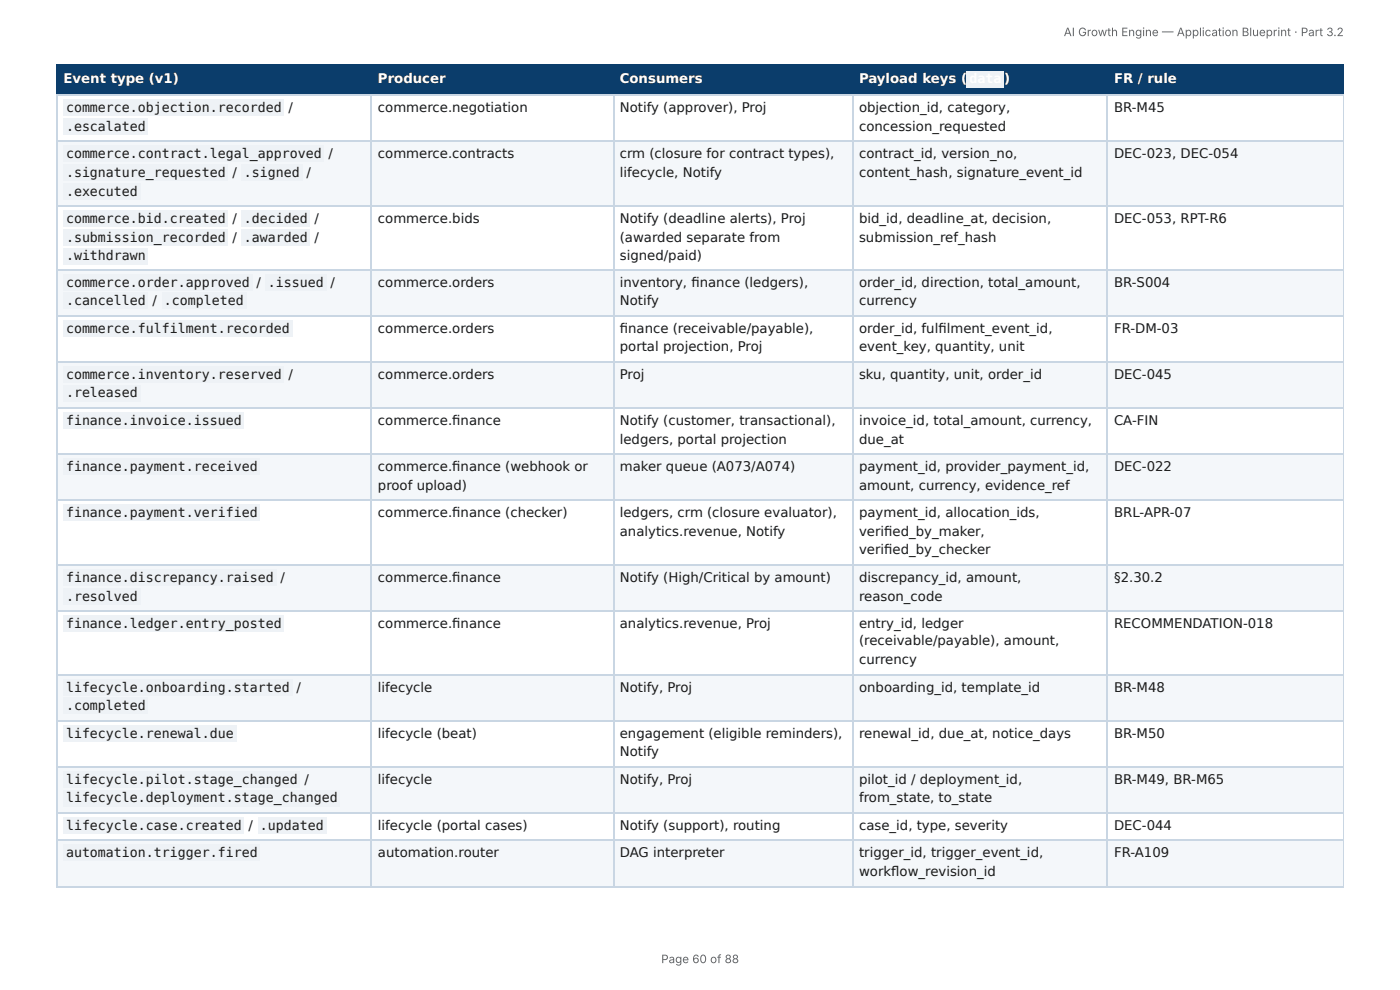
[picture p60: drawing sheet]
<svg xmlns="http://www.w3.org/2000/svg" width="297mm" height="210mm" viewBox="0 0 297 210" stroke-linecap="round" stroke-linejoin="round" font-family="sans-serif">
<defs><g id="words">
<g font-size="2.8" fill="#fff">
<text x="13.5" y="17.7">Event type (v1)</text>
<text x="80.3" y="17.7">Producer</text>
<text x="131.6" y="17.7">Consumers</text>
<text x="182.5" y="17.7">Payload keys (</text>
<text x="213.3" y="17.7">)</text>
<text x="236.6" y="17.7">FR / rule</text>
</g>
<g font-size="2.8" fill="#1a1a1a">
<text x="14" y="23.8">commerce.objection.recorded</text>
<text x="61.3" y="23.8">/</text>
<text x="80.3" y="23.8">commerce.negotiation</text>
<text x="131.6" y="23.8">Notify (approver), Proj</text>
<text x="182.5" y="23.8">objection_id, category,</text>
<text x="236.6" y="23.8">BR-M45</text>
<text x="14" y="27.8">.escalated</text>
<text x="182.5" y="27.8">concession_requested</text>
<text x="14" y="33.6">commerce.contract.legal_approved</text>
<text x="69.8" y="33.6">/</text>
<text x="80.3" y="33.6">commerce.contracts</text>
<text x="131.6" y="33.6">crm (closure for contract types),</text>
<text x="182.5" y="33.6">contract_id, version_no,</text>
<text x="236.6" y="33.6">DEC-023, DEC-054</text>
<text x="14" y="37.6">.signature_requested</text>
<text x="14" y="41.5">.executed</text>
<text x="49.4" y="37.6">/</text>
<text x="51.8" y="37.6">.signed</text>
<text x="65.1" y="37.6">/</text>
<text x="131.6" y="37.6">lifecycle, Notify</text>
<text x="182.5" y="37.6">content_hash, signature_event_id</text>
<text x="14" y="47.4">commerce.bid.created</text>
<text x="49.4" y="47.4">/</text>
<text x="51.8" y="47.4">.decided</text>
<text x="66.8" y="47.4">/</text>
<text x="80.3" y="47.4">commerce.bids</text>
<text x="131.6" y="47.4">Notify (deadline alerts), Proj</text>
<text x="182.5" y="47.4">bid_id, deadline_at, decision,</text>
<text x="236.6" y="47.4">DEC-053, RPT-R6</text>
<text x="14" y="51.3">.submission_recorded</text>
<text x="49.4" y="51.3">/</text>
<text x="51.8" y="51.3">.awarded</text>
<text x="66.8" y="51.3">/</text>
<text x="131.6" y="51.3">(awarded separate from</text>
<text x="182.5" y="51.3">submission_ref_hash</text>
<text x="14" y="55.3">.withdrawn</text>
<text x="131.6" y="55.3">signed/paid)</text>
<text x="14" y="60.9">commerce.order.approved</text>
<text x="14" y="64.8">.cancelled</text>
<text x="32.4" y="64.8">/</text>
<text x="34.8" y="64.8">.completed</text>
<text x="54.5" y="60.9">/</text>
<text x="56.9" y="60.9">.issued</text>
<text x="70.2" y="60.9">/</text>
<text x="80.3" y="60.9">commerce.orders</text>
<text x="131.6" y="60.9">inventory, fi nance (ledgers),</text>
<text x="131.6" y="64.8">Notify</text>
<text x="182.5" y="60.9">order_id, direction, total_amount,</text>
<text x="182.5" y="64.8">currency</text>
<text x="236.6" y="60.9">BR-S004</text>
<text x="14" y="70.6">commerce.fulfilment.recorded</text>
<text x="80.3" y="70.6">commerce.orders</text>
<text x="131.6" y="70.6">fi nance (receivable/payable),</text>
<text x="182.5" y="70.6">order_id, fulfi lment_event_id,</text>
<text x="236.6" y="70.6">FR-DM-03</text>
<text x="131.6" y="74.6">portal projection, Proj</text>
<text x="182.5" y="74.6">event_key, quantity, unit</text>
<text x="14" y="80.4">commerce.inventory.reserved</text>
<text x="61.3" y="80.4">/</text>
<text x="80.3" y="80.4">commerce.orders</text>
<text x="131.6" y="80.4">Proj</text>
<text x="182.5" y="80.4">sku, quantity, unit, order_id</text>
<text x="236.6" y="80.4">DEC-045</text>
<text x="14" y="84.4">.released</text>
<text x="14" y="90.2">finance.invoice.issued</text>
<text x="80.3" y="90.2">commerce.fi nance</text>
<text x="131.6" y="90.2">Notify (customer, transactional),</text>
<text x="131.6" y="94.2">ledgers, portal projection</text>
<text x="182.5" y="90.2">invoice_id, total_amount, currency,</text>
<text x="182.5" y="94.2">due_at</text>
<text x="236.6" y="90.2">CA-FIN</text>
<text x="14" y="100">finance.payment.received</text>
<text x="80.3" y="100">commerce.fi nance (webhook or</text>
<text x="131.6" y="100">maker queue (A073/A074)</text>
<text x="182.5" y="100">payment_id, provider_payment_id,</text>
<text x="236.6" y="100">DEC-022</text>
<text x="80.3" y="104">proof upload)</text>
<text x="182.5" y="104">amount, currency, evidence_ref</text>
<text x="14" y="109.8">finance.payment.verified</text>
<text x="80.3" y="109.8">commerce.fi nance (checker)</text>
<text x="131.6" y="109.8">ledgers, crm (closure evaluator),</text>
<text x="131.6" y="113.8">analytics.revenue, Notify</text>
<text x="182.5" y="109.8">payment_id, allocation_ids,</text>
<text x="182.5" y="113.8">verifi ed_by_maker,</text>
<text x="236.6" y="109.8">BRL-APR-07</text>
<text x="182.5" y="117.7">verifi ed_by_checker</text>
<text x="14" y="123.6">finance.discrepancy.raised</text>
<text x="59.6" y="123.6">/</text>
<text x="80.3" y="123.6">commerce.fi nance</text>
<text x="131.6" y="123.6">Notify (High/Critical by amount)</text>
<text x="182.5" y="123.6">discrepancy_id, amount,</text>
<text x="236.6" y="123.6">§2.30.2</text>
<text x="14" y="127.5">.resolved</text>
<text x="182.5" y="127.5">reason_code</text>
<text x="14" y="133.4">finance.ledger.entry_posted</text>
<text x="80.3" y="133.4">commerce.fi nance</text>
<text x="131.6" y="133.4">analytics.revenue, Proj</text>
<text x="182.5" y="133.4">entry_id, ledger</text>
<text x="182.5" y="137.1">(receivable/payable), amount,</text>
<text x="236.6" y="133.4">RECOMMENDATION-018</text>
<text x="182.5" y="141">currency</text>
<text x="14" y="146.8">lifecycle.onboarding.started</text>
<text x="63" y="146.8">/</text>
<text x="80.3" y="146.8">lifecycle</text>
<text x="131.6" y="146.8">Notify, Proj</text>
<text x="182.5" y="146.8">onboarding_id, template_id</text>
<text x="236.6" y="146.8">BR-M48</text>
<text x="14" y="150.8">.completed</text>
<text x="14" y="156.6">lifecycle.renewal.due</text>
<text x="80.3" y="156.6">lifecycle (beat)</text>
<text x="131.6" y="156.6">engagement (eligible reminders),</text>
<text x="131.6" y="160.6">Notify</text>
<text x="182.5" y="156.6">renewal_id, due_at, notice_days</text>
<text x="236.6" y="156.6">BR-M50</text>
<text x="14" y="166.4">lifecycle.pilot.stage_changed</text>
<text x="64.7" y="166.4">/</text>
<text x="80.3" y="166.4">lifecycle</text>
<text x="131.6" y="166.4">Notify, Proj</text>
<text x="182.5" y="166.4">pilot_id / deployment_id,</text>
<text x="236.6" y="166.4">BR-M49, BR-M65</text>
<text x="14" y="170.4">lifecycle.deployment.stage_changed</text>
<text x="182.5" y="170.4">from_state, to_state</text>
<text x="14" y="176.2">lifecycle.case.created</text>
<text x="52.8" y="176.2">/</text>
<text x="55.2" y="176.2">.updated</text>
<text x="80.3" y="176.2">lifecycle (portal cases)</text>
<text x="131.6" y="176.2">Notify (support), routing</text>
<text x="182.5" y="176.2">case_id, type, severity</text>
<text x="236.6" y="176.2">DEC-044</text>
<text x="14" y="182">automation.trigger.fired</text>
<text x="80.3" y="182">automation.router</text>
<text x="131.6" y="182">DAG interpreter</text>
<text x="182.5" y="182">trigger_id, trigger_event_id,</text>
<text x="236.6" y="182">FR-A109</text>
<text x="182.5" y="186">workfl ow_revision_id</text>
</g>
<g font-size="2.5" fill="#666">
<text x="225.9" y="7.7">AI Growth Engine — Application Blueprint · Part 3.2</text>
<text x="140.4" y="204.5">Page 60 of 88</text>
</g>
</g></defs>
<g fill="#0b3d6b">
<path d="M12.2 14h66.6v6.1h-66.6z"/>
<path d="M78.8 14h51.4v6.1h-51.4z"/>
<path d="M130.2 14h50.8v6.1h-50.8z"/>
<path d="M181 14h54.2v6.1h-54.2z"/>
<path d="M235.2 14h50.2v6.1h-50.2z"/>
</g>
<g fill="#f4f7fa">
<path d="M12.2 29.9h66.6v13.8h-66.6z"/>
<path d="M78.8 29.9h51.4v13.8h-51.4z"/>
<path d="M130.2 29.9h50.8v13.8h-50.8z"/>
<path d="M181 29.9h54.2v13.8h-54.2z"/>
<path d="M235.2 29.9h50.2v13.8h-50.2z"/>
<path d="M12.2 57.4h66.6v9.8h-66.6z"/>
<path d="M78.8 57.4h51.4v9.8h-51.4z"/>
<path d="M130.2 57.4h50.8v9.8h-50.8z"/>
<path d="M181 57.4h54.2v9.8h-54.2z"/>
<path d="M235.2 57.4h50.2v9.8h-50.2z"/>
<path d="M12.2 77h66.6v9.8h-66.6z"/>
<path d="M78.8 77h51.4v9.8h-51.4z"/>
<path d="M130.2 77h50.8v9.8h-50.8z"/>
<path d="M181 77h54.2v9.8h-54.2z"/>
<path d="M235.2 77h50.2v9.8h-50.2z"/>
<path d="M12.2 96.3h66.6v9.8h-66.6z"/>
<path d="M78.8 96.3h51.4v9.8h-51.4z"/>
<path d="M130.2 96.3h50.8v9.8h-50.8z"/>
<path d="M181 96.3h54.2v9.8h-54.2z"/>
<path d="M235.2 96.3h50.2v9.8h-50.2z"/>
<path d="M12.2 119.9h66.6v9.7h-66.6z"/>
<path d="M78.8 119.9h51.4v9.7h-51.4z"/>
<path d="M130.2 119.9h50.8v9.7h-50.8z"/>
<path d="M181 119.9h54.2v9.7h-54.2z"/>
<path d="M235.2 119.9h50.2v9.7h-50.2z"/>
<path d="M12.2 143.4h66.6v9.8h-66.6z"/>
<path d="M78.8 143.4h51.4v9.8h-51.4z"/>
<path d="M130.2 143.4h50.8v9.8h-50.8z"/>
<path d="M181 143.4h54.2v9.8h-54.2z"/>
<path d="M235.2 143.4h50.2v9.8h-50.2z"/>
<path d="M12.2 163h66.6v9.5h-66.6z"/>
<path d="M78.8 163h51.4v9.5h-51.4z"/>
<path d="M130.2 163h50.8v9.5h-50.8z"/>
<path d="M181 163h54.2v9.5h-54.2z"/>
<path d="M235.2 163h50.2v9.5h-50.2z"/>
<path d="M12.2 178.3h66.6v9.8h-66.6z"/>
<path d="M78.8 178.3h51.4v9.8h-51.4z"/>
<path d="M130.2 178.3h50.8v9.8h-50.8z"/>
<path d="M181 178.3h54.2v9.8h-54.2z"/>
<path d="M235.2 178.3h50.2v9.8h-50.2z"/>
</g>
<path d="M11.9 13.9h273.5M12 13.8v6.6M78.7 13.8v6.6M130.3 13.8v6.6M181.1 13.8v6.6M235.1 13.8v6.6M11.9 20.2h273.5" fill="none" stroke="#0b3d6b" stroke-width=".26"/>
<path d="M285.3 13.8v6.6" fill="none" stroke="#0b3d6b" stroke-width=".21"/>
<g fill="none" stroke="#c9d6e3" stroke-width=".26">
<path d="M11.9 20.2h273.5M11.9 30h273.5M12 20.4v167.7M78.7 20.4v167.7M130.3 20.4v167.7M181.1 20.4v167.7M235.1 20.4v167.7M11.9 43.8h273.5M11.9 57.3h273.5M11.9 67.1h273.5M11.9 76.9h273.5M11.9 86.7h273.5"/>
<path d="M11.9 96.4h273.5M11.9 106.2h273.5M11.9 120h273.5M11.9 129.8h273.5M11.9 143.3h273.5M11.9 153.1h273.5M11.9 162.9h273.5M11.9 172.6h273.5M11.9 178.5h273.5M11.9 188.3h273.5"/>
</g>
<path d="M285.3 20.4v167.7" fill="none" stroke="#c9d6e3" stroke-width=".21"/>
<g fill="#eef2f6">
<path d="M205.3 15.1h8v3.4h-8z"/>
<path d="M13.5 21.2h46.8v3.4h-46.8z"/>
<path d="M13.5 25.1h18v3.5h-18z"/>
<path d="M13.5 31h55.3v3.4h-55.3z"/>
<path d="M13.5 34.9h34.9v3.5h-34.9z"/>
<path d="M51.3 34.9h13v3.5h-13z"/>
<path d="M13.5 38.9h16.4v3.4h-16.4z"/>
<path d="M13.5 44.7h34.9v3.5h-34.9z"/>
<path d="M51.3 44.7h14.6v3.5h-14.6z"/>
<path d="M13.5 48.7h34.9v3.4h-34.9z"/>
<path d="M51.3 48.7h14.6v3.4h-14.6z"/>
<path d="M13.5 52.7h18v3.4h-18z"/>
<path d="M13.5 58.2h40.2v3.4h-40.2z"/>
<path d="M56.4 58.2h12.9v3.4h-12.9z"/>
<path d="M13.5 62.2h18v3.4h-18z"/>
<path d="M34.4 62.2h18v3.4h-18z"/>
<path d="M13.5 68h48.7v3.4h-48.7z"/>
<path d="M13.5 77.8h46.8v3.4h-46.8z"/>
<path d="M13.5 81.8h16.4v3.4h-16.4z"/>
<path d="M13.5 87.6h38.4v3.4h-38.4z"/>
<path d="M13.5 97.4h41.8v3.4h-41.8z"/>
<path d="M13.5 107.2h41.8v3.4h-41.8z"/>
<path d="M13.5 120.9h45.2v3.5h-45.2z"/>
<path d="M13.5 124.9h16.4v3.4h-16.4z"/>
<path d="M13.5 130.7h46.8v3.4h-46.8z"/>
<path d="M13.5 144.2h48.7v3.4h-48.7z"/>
<path d="M13.5 148.2h18v3.4h-18z"/>
<path d="M13.5 154h36.8v3.4h-36.8z"/>
<path d="M13.5 163.8h50.3v3.4h-50.3z"/>
<path d="M13.5 167.7h58.7v3.5h-58.7z"/>
<path d="M13.5 173.6h38.4v3.4h-38.4z"/>
<path d="M54.8 173.6h14.5v3.4h-14.5z"/>
<path d="M13.5 179.4h41.8v3.4h-41.8z"/>
</g>
<use href="#words"/>
</svg>
